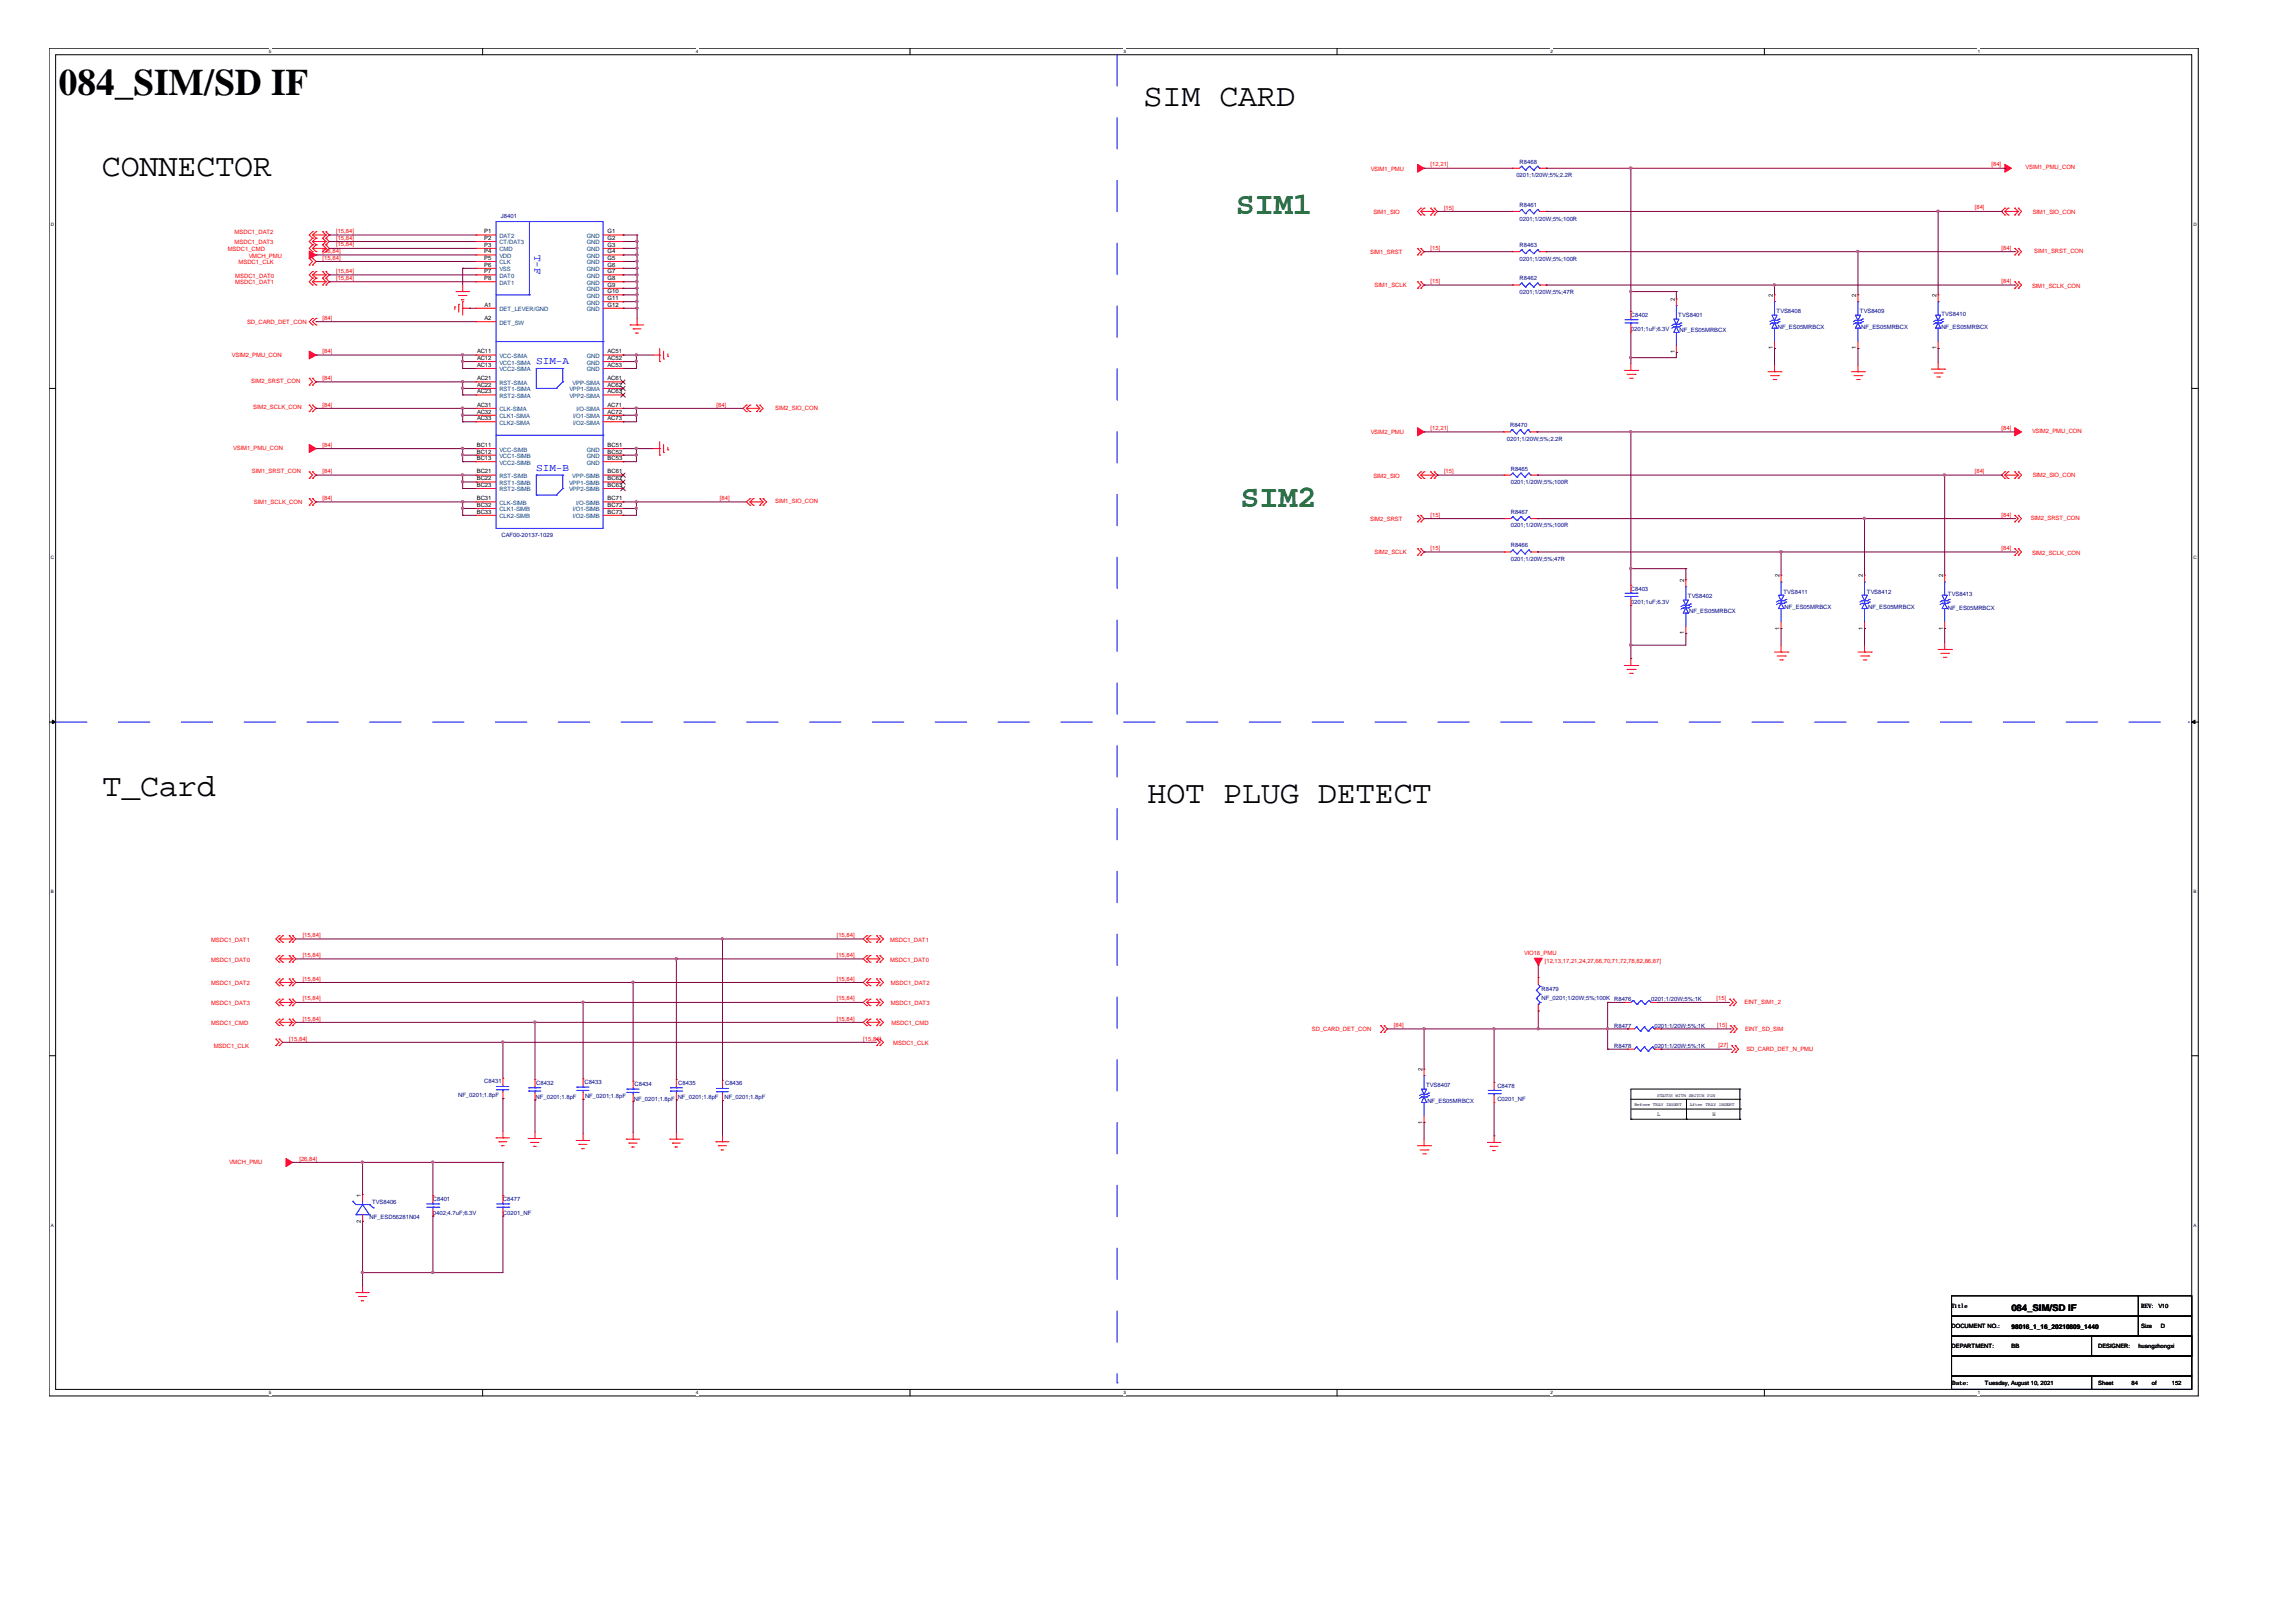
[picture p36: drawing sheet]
<svg xmlns="http://www.w3.org/2000/svg" width="297mm" height="210mm" viewBox="0 0 297 210" stroke-linecap="round" stroke-linejoin="round" font-family="sans-serif">
<defs><g id="words">
<text font-size="4.8" x="7.6" y="12.3">084_SIM/SD IF</text>
<g font-size="4.1">
<text x="148" y="13.8">SIM CARD</text>
<text x="13.2" y="22.7">CONNECTOR</text>
<text x="13.3" y="103.1">T_Card</text>
<text x="148.5" y="103.9">HOT PLUG DETECT</text>
</g>
<g font-size="4.1" fill="#008000">
<text x="159.9" y="27.7">SIM1</text>
<text x="160.5" y="65.7">SIM2</text>
</g>
<g font-size="1.4" fill="#00f">
<text x="69.1" y="33" transform="rotate(90 69.1 33)">T-F</text>
<text x="69.4" y="47.1">SIM-A</text>
<text x="69.4" y="60.9">SIM-B</text>
</g>
<text font-size="1.2" x="260.2" y="169.7">084_SIM/SD IF</text>
<g font-size=".8" fill="#f00">
<text x="177.3" y="22.1">VSIM1_PMU</text>
<text x="185.1" y="21.5">[12,21]</text>
<text x="257.6" y="21.5">[84]</text>
<text x="262" y="21.9">VSIM1_PMU_CON</text>
<text x="177.7" y="27.7">SIM1_SIO</text>
<text x="186.8" y="27.1">[15]</text>
<text x="255.5" y="27.1">[84]</text>
<text x="263" y="27.7">SIM1_SIO_CON</text>
<text x="29.5" y="32.5">MSDC1_CMD</text>
<text x="30.4" y="30.3">MSDC1_DAT2</text>
<text x="30.4" y="31.6">MSDC1_DAT3</text>
<text x="30.4" y="36">MSDC1_DAT0</text>
<text x="30.9" y="34.2">MSDC1_CLK</text>
<text x="32.2" y="33.4">VMCH_PMU</text>
<text x="41.7" y="32.8">[26,84]</text>
<text x="41.7" y="33.6">[15,84]</text>
<text x="43.5" y="31.9">[15,84]</text>
<text x="43.5" y="35.4">[15,84]</text>
<text x="43.5" y="30.2">[15,84]</text>
<text x="43.5" y="31">[15,84]</text>
<text x="177.2" y="32.9">SIM1_SRST</text>
<text x="185.1" y="32.3">[15]</text>
<text x="259" y="32.3">[84]</text>
<text x="263.2" y="32.8">SIM1_SRST_CON</text>
<text x="30.4" y="36.8">MSDC1_DAT1</text>
<text x="32" y="41.9">SD_CARD_DET_CON</text>
<text x="41.7" y="41.4">[84]</text>
<text x="43.5" y="36.2">[15,84]</text>
<text x="177.8" y="37.2">SIM1_SCLK</text>
<text x="185.1" y="36.6">[15]</text>
<text x="259" y="36.6">[84]</text>
<text x="262.9" y="37.3">SIM1_SCLK_CON</text>
<text x="30" y="46.2">VSIM2_PMU_CON</text>
<text x="41.7" y="45.7">[84]</text>
<text x="32.5" y="49.5">SIM2_SRST_CON</text>
<text x="32.8" y="53">SIM2_SCLK_CON</text>
<text x="41.7" y="52.6">[84]</text>
<text x="41.7" y="49.2">[84]</text>
<text x="92.7" y="52.6">[84]</text>
<text x="100.3" y="53.1">SIM2_SIO_CON</text>
<text x="30.2" y="58.2">VSIM1_PMU_CON</text>
<text x="41.7" y="57.8">[84]</text>
<text x="177.3" y="56.1">VSIM2_PMU</text>
<text x="185.1" y="55.6">[12,21]</text>
<text x="259" y="55.6">[84]</text>
<text x="262.9" y="56">VSIM2_PMU_CON</text>
<text x="32.6" y="61.3">SIM1_SRST_CON</text>
<text x="32.9" y="65.2">SIM1_SCLK_CON</text>
<text x="41.7" y="61.3">[84]</text>
<text x="41.7" y="64.7">[84]</text>
<text x="93.1" y="64.7">[84]</text>
<text x="100.3" y="65.1">SIM1_SIO_CON</text>
<text x="177.7" y="61.9">SIM2_SIO</text>
<text x="186.8" y="61.3">[15]</text>
<text x="255.5" y="61.2">[84]</text>
<text x="263" y="61.8">SIM2_SIO_CON</text>
<text x="177.2" y="67.4">SIM2_SRST</text>
<text x="177.8" y="71.7">SIM2_SCLK</text>
<text x="185.1" y="66.9">[15]</text>
<text x="185.1" y="71.2">[15]</text>
<text x="259" y="66.9">[84]</text>
<text x="259" y="71.2">[84]</text>
<text x="262.7" y="67.3">SIM2_SRST_CON</text>
<text x="262.9" y="71.8">SIM2_SCLK_CON</text>
<text x="27.3" y="121.9">MSDC1_DAT1</text>
<text x="27.3" y="124.5">MSDC1_DAT0</text>
<text x="39.2" y="121.3">[15,84]</text>
<text x="39.2" y="123.9">[15,84]</text>
<text x="108.2" y="121.3">[15,84]</text>
<text x="108.2" y="123.9">[15,84]</text>
<text x="115.1" y="121.9">MSDC1_DAT1</text>
<text x="115.1" y="124.5">MSDC1_DAT0</text>
<text x="197.2" y="123.5">VIO18_PMU</text>
<text x="199.9" y="124.6">[12,13,17,21,24,27,66,70,71,72,78,82,86,87]</text>
<text x="27.3" y="127.5">MSDC1_DAT2</text>
<text x="27.3" y="130.1">MSDC1_DAT3</text>
<text x="39.2" y="126.9">[15,84]</text>
<text x="39.2" y="129.5">[15,84]</text>
<text x="108.2" y="126.9">[15,84]</text>
<text x="108.2" y="129.5">[15,84]</text>
<text x="115.2" y="127.5">MSDC1_DAT2</text>
<text x="115.2" y="130.1">MSDC1_DAT3</text>
<text x="222.1" y="129.5">[15]</text>
<text x="225.7" y="129.9">EINT_SIM1_2</text>
<text x="27.3" y="132.7">MSDC1_CMD</text>
<text x="27.6" y="135.6">MSDC1_CLK</text>
<text x="37.4" y="134.7">[15,84]</text>
<text x="39.2" y="132.1">[15,84]</text>
<text x="108.2" y="132.1">[15,84]</text>
<text x="111.7" y="134.7">[15,84]</text>
<text x="115.3" y="132.7">MSDC1_CMD</text>
<text x="115.6" y="135.2">MSDC1_CLK</text>
<text x="169.7" y="133.4">SD_CARD_DET_CON</text>
<text x="180.3" y="132.9">[84]</text>
<text x="222.2" y="132.9">[15]</text>
<text x="222.3" y="135.5">[27]</text>
<text x="225.8" y="133.4">EINT_SD_SIM</text>
<text x="225.9" y="135.9">SD_CARD_DET_N_PMU</text>
<text x="29.6" y="150.6">VMCH_PMU</text>
<text x="38.7" y="150.2">[26,84]</text>
</g>
<g font-size=".8" fill="#000080">
<text x="196.2" y="22.9">0201;1/20W;5%;2.2R</text>
<text x="196.6" y="21.2">R8468</text>
<text x="64.8" y="28.2">J8401</text>
<text x="196.6" y="26.8">R8461</text>
<text x="196.6" y="28.5">0201;1/20W;5%;100R</text>
<text x="196.6" y="32">R8463</text>
<text x="196.6" y="33.7">0201;1/20W;5%;100R</text>
<text x="196.6" y="36.3">R8462</text>
<text x="196.6" y="38">0201;1/20W;5%;47R</text>
<text x="211" y="41">C8402</text>
<text x="217.1" y="41">TVS8401</text>
<text x="229.8" y="40.5">TVS8408</text>
<text x="240.6" y="40.5">TVS8409</text>
<text x="251.2" y="40.9">TVS8410</text>
<text x="211" y="42.8">0201;1uF;6.3V</text>
<text x="217.3" y="43">NF_ES05MRBCX</text>
<text x="230" y="42.5">NF_ES05MRBCX</text>
<text x="240.8" y="42.5">NF_ES05MRBCX</text>
<text x="251.2" y="42.6">NF_ES05MRBCX</text>
<text x="194.9" y="57">0201;1/20W;5%;2.2R</text>
<text x="195.4" y="55.3">R8470</text>
<text x="195.5" y="60.9">R8465</text>
<text x="195.5" y="62.6">0201;1/20W;5%;100R</text>
<text x="64.9" y="69.5">CAF00-20137-1029</text>
<text x="195.5" y="70.8">R8466</text>
<text x="195.5" y="66.5">R8467</text>
<text x="195.5" y="68.3">0201;1/20W;5%;100R</text>
<text x="195.5" y="72.6">0201;1/20W;5%;47R</text>
<text x="211" y="76.5">C8403</text>
<text x="218.4" y="77.4">TVS8402</text>
<text x="230.7" y="76.8">TVS8411</text>
<text x="241.5" y="76.8">TVS8412</text>
<text x="252" y="77.1">TVS8413</text>
<text x="211" y="78.2">0201;1uF;6.3V</text>
<text x="218.5" y="79.4">NF_ES05MRBCX</text>
<text x="230.9" y="78.8">NF_ES05MRBCX</text>
<text x="241.7" y="78.8">NF_ES05MRBCX</text>
<text x="252" y="78.9">NF_ES05MRBCX</text>
<text x="199.4" y="128.3">R8479</text>
<text x="199.4" y="129.5">NF_0201;1/20W;5%;100K</text>
<text x="208.8" y="129.6">R8476</text>
<text x="213.6" y="129.6">0201;1/20W;5%;1K</text>
<text x="208.8" y="135.6">R8478</text>
<text x="208.8" y="133">R8477</text>
<text x="214" y="135.6">0201;1/20W;5%;1K</text>
<text x="214" y="133">0201;1/20W;5%;1K</text>
<text x="59.3" y="141.9">NF_0201;1.8pF</text>
<text x="62.7" y="140.2">C8431</text>
<text x="69.3" y="142.2">NF_0201;1.8pF</text>
<text x="69.4" y="140.3">C8432</text>
<text x="75.6" y="140.3">C8433</text>
<text x="75.7" y="142.1">NF_0201;1.8pF</text>
<text x="82" y="142.4">NF_0201;1.8pF NF_0201;1.8pF</text>
<text x="82.1" y="140.5">C8434</text>
<text x="87.8" y="140.4">C8435</text>
<text x="93.7" y="142.2">NF_0201;1.8pF</text>
<text x="93.8" y="140.3">C8436</text>
<text x="184.5" y="140.7">TVS8407</text>
<text x="184.7" y="142.7">NF_ES05MRBCX</text>
<text x="193.7" y="140.8">C8478</text>
<text x="193.7" y="142.5">C0201_NF</text>
<text x="48.1" y="155.8">TVS8406</text>
<text x="56" y="155.5">C8401</text>
<text x="65.1" y="155.5">C8477</text>
<text x="47.8" y="157.8">NF_ESD56281N04</text>
<text x="56" y="157.2">0402;4.7uF;6.3V</text>
<text x="65.1" y="157.2">C0201_NF</text>
</g>
<g font-size=".8">
<text x="62.7" y="30.2">P1</text>
<text x="62.7" y="31">P2</text>
<text x="62.7" y="31.9">P3</text>
<text x="62.7" y="32.8">P4</text>
<text x="62.7" y="33.6">P5</text>
<text x="62.7" y="34.5">P6</text>
<text x="62.7" y="35.4">P7</text>
<text x="78.6" y="30.2">G1</text>
<text x="78.6" y="31">G2</text>
<text x="78.6" y="31.9">G3</text>
<text x="78.6" y="32.8">G4</text>
<text x="78.6" y="33.6">G5</text>
<text x="78.6" y="34.5">G6</text>
<text x="78.6" y="35.4">G7</text>
<text x="62.7" y="36.3">P8</text>
<text x="62.7" y="39.7">A1</text>
<text x="62.7" y="41.4">A2</text>
<text x="78.6" y="36.3">G8</text>
<text x="78.6" y="37.1">G9</text>
<text x="78.6" y="37.9">G10</text>
<text x="78.6" y="38.8">G11</text>
<text x="78.6" y="39.7">G12</text>
<text x="216.7" y="39" transform="rotate(-90 216.7 39)">2</text>
<text x="229.4" y="38.5" transform="rotate(-90 229.4 38.5)">2</text>
<text x="240.2" y="38.5" transform="rotate(-90 240.2 38.5)">2</text>
<text x="250.5" y="38.5" transform="rotate(-90 250.5 38.5)">2</text>
<text x="61.7" y="45.7">AC11</text>
<text x="61.7" y="46.6">AC12</text>
<text x="61.7" y="47.5">AC13</text>
<text x="78.6" y="45.7">AC51</text>
<text x="78.6" y="46.6">AC52</text>
<text x="78.6" y="47.5">AC53</text>
<text x="216.7" y="45.7" transform="rotate(-90 216.7 45.7)">1</text>
<text x="229.4" y="45.2" transform="rotate(-90 229.4 45.2)">1</text>
<text x="240.2" y="45.2" transform="rotate(-90 240.2 45.2)">1</text>
<text x="250.5" y="45.2" transform="rotate(-90 250.5 45.2)">1</text>
<text x="61.7" y="49.2">AC21</text>
<text x="61.7" y="50.1">AC22</text>
<text x="61.7" y="52.6">AC31</text>
<text x="61.7" y="53.5">AC32</text>
<text x="61.7" y="50.9">AC23</text>
<text x="78.6" y="49.2">AC61</text>
<text x="78.6" y="52.6">AC71</text>
<text x="78.6" y="50.1">AC62</text>
<text x="78.6" y="50.9">AC63</text>
<text x="78.6" y="53.5">AC72</text>
<text x="61.7" y="57.8">BC11</text>
<text x="61.7" y="58.7">BC12</text>
<text x="61.7" y="59.5">BC13</text>
<text x="61.7" y="54.4">AC33</text>
<text x="78.6" y="57.8">BC51</text>
<text x="78.6" y="58.7">BC52</text>
<text x="78.6" y="59.5">BC53</text>
<text x="78.6" y="54.4">AC73</text>
<text x="61.7" y="61.3">BC21</text>
<text x="61.7" y="64.7">BC31</text>
<text x="61.7" y="62.2">BC22</text>
<text x="61.7" y="65.6">BC32</text>
<text x="61.7" y="63">BC23</text>
<text x="78.6" y="62.2">BC62</text>
<text x="78.6" y="65.6">BC72</text>
<text x="78.6" y="63">BC63</text>
<text x="78.6" y="61.3">BC61</text>
<text x="78.6" y="64.7">BC71</text>
<text x="61.7" y="66.5">BC33</text>
<text x="78.6" y="66.5">BC73</text>
<text x="217.9" y="75.3" transform="rotate(-90 217.9 75.3)">2</text>
<text x="230.2" y="74.7" transform="rotate(-90 230.2 74.7)">2</text>
<text x="241" y="74.7" transform="rotate(-90 241 74.7)">2</text>
<text x="251.4" y="74.7" transform="rotate(-90 251.4 74.7)">2</text>
<text x="217.9" y="82.1" transform="rotate(-90 217.9 82.1)">1</text>
<text x="230.2" y="81.5" transform="rotate(-90 230.2 81.5)">1</text>
<text x="241" y="81.5" transform="rotate(-90 241 81.5)">1</text>
<text x="251.4" y="81.5" transform="rotate(-90 251.4 81.5)">1</text>
<text x="184" y="138.6" transform="rotate(-90 184 138.6)">2</text>
<text x="184" y="145.4" transform="rotate(-90 184 145.4)">1</text>
<text x="214.4" y="144.4">L</text>
<text x="221.5" y="144.4">H</text>
<text x="46.7" y="154.9" transform="rotate(-90 46.7 154.9)">1</text>
<text x="46.7" y="158.2" transform="rotate(-90 46.7 158.2)">2</text>
<text x="252.5" y="169.3">Title</text>
<text x="252.5" y="171.9">DOCUMENT NO.:</text>
<text x="260.2" y="172">98016_1_16_20210809_1440</text>
<text x="277" y="171.9">Size</text>
<text x="277" y="169.3">REV: V10</text>
<text x="279.6" y="171.9">D</text>
<text x="252.5" y="174.5">DEPARTMENT:</text>
<text x="252.6" y="179.3">Date:</text>
<text x="256.8" y="179.3">Tuesday, August 10, 2021</text>
<text x="260.2" y="174.5">BB</text>
<text x="271.4" y="174.5">DESIGNER:</text>
<text x="271.4" y="179.3">Sheet</text>
<text x="275.8" y="179.3">84</text>
<text x="276.6" y="174.5">huangzhongxi</text>
<text x="278.4" y="179.3">of</text>
<text x="281" y="179.3">152</text>
</g>
<g font-size=".8" fill="#004080">
<text x="64.6" y="30.8">DAT2</text>
<text x="64.6" y="31.6">CT/DAT3</text>
<text x="64.6" y="32.5">CMD</text>
<text x="64.6" y="33.4">VDD</text>
<text x="64.6" y="34.2">CLK</text>
<text x="64.6" y="35.1">VSS</text>
<text x="64.6" y="36">DAT0</text>
<text x="75.9" y="30.8">GND</text>
<text x="75.9" y="31.6">GND</text>
<text x="75.9" y="32.5">GND</text>
<text x="75.9" y="33.4">GND</text>
<text x="75.9" y="34.2">GND</text>
<text x="75.9" y="35.1">GND</text>
<text x="75.9" y="36">GND</text>
<text x="64.6" y="36.8">DAT1</text>
<text x="64.6" y="40.3">DET_LEVER/GND</text>
<text x="75.9" y="36.8">GND</text>
<text x="75.9" y="37.7">GND</text>
<text x="75.9" y="38.5">GND</text>
<text x="75.9" y="39.4">GND</text>
<text x="75.9" y="40.3">GND</text>
<text x="64.6" y="46.3">VCC-SIMA</text>
<text x="64.6" y="42">DET_SW</text>
<text x="64.6" y="47.2">VCC1-SIMA</text>
<text x="75.9" y="46.3">GND</text>
<text x="75.9" y="47.2">GND</text>
<text x="64.6" y="49.8">RST-SIMA</text>
<text x="64.6" y="50.6">RST1-SIMA</text>
<text x="64.6" y="53.2">CLK-SIMA</text>
<text x="64.6" y="48.1">VCC2-SIMA</text>
<text x="64.6" y="51.5">RST2-SIMA</text>
<text x="73.7" y="50.6">VPP1-SIMA</text>
<text x="73.7" y="51.5">VPP2-SIMA</text>
<text x="74.1" y="49.8">VPP-SIMA</text>
<text x="74.6" y="53.2">I/O-SIMA</text>
<text x="75.9" y="48.1">GND</text>
<text x="64.6" y="58.4">VCC-SIMB</text>
<text x="64.6" y="54.1">CLK1-SIMA</text>
<text x="64.6" y="59.3">VCC1-SIMB</text>
<text x="64.6" y="55">CLK2-SIMA</text>
<text x="74.2" y="54.1">I/O1-SIMA</text>
<text x="74.2" y="55">I/O2-SIMA</text>
<text x="75.9" y="58.4">GND</text>
<text x="75.9" y="59.3">GND</text>
<text x="64.6" y="61.9">RST-SIMB</text>
<text x="64.6" y="65.3">CLK-SIMB</text>
<text x="64.6" y="62.8">RST1-SIMB</text>
<text x="64.6" y="60.1">VCC2-SIMB</text>
<text x="64.6" y="63.6">RST2-SIMB</text>
<text x="73.6" y="62.8">VPP1-SIMB</text>
<text x="73.6" y="63.6">VPP2-SIMB</text>
<text x="74" y="61.9">VPP-SIMB</text>
<text x="74.5" y="65.3">I/O-SIMB</text>
<text x="75.9" y="60.1">GND</text>
<text x="64.6" y="66.2">CLK1-SIMB</text>
<text x="64.6" y="67.1">CLK2-SIMB</text>
<text x="74.1" y="66.2">I/O1-SIMB</text>
<text x="74.1" y="67.1">I/O2-SIMB</text>
</g>
<g font-size=".6">
<text x="34.8" y="6.9">5</text>
<text x="90" y="6.9">4</text>
<text x="145.3" y="6.9">3</text>
<text x="200.6" y="6.9">2</text>
<text x="255.9" y="6.9">1</text>
<text x="6.6" y="29.2">D</text>
<text x="283.8" y="29.2">D</text>
<text x="6.6" y="72.4">C</text>
<text x="283.8" y="72.4">C</text>
<text x="6.6" y="115.6">B</text>
<text x="283.8" y="115.6">B</text>
<text x="211.5" y="143.1">Before TRAY INSERT</text>
<text x="214.4" y="141.9">STATUS WITH SWITCH PIN</text>
<text x="218.6" y="143.1">After TRAY INSERT</text>
<text x="6.6" y="158.8">A</text>
<text x="283.8" y="158.8">A</text>
<text x="34.8" y="180.4">5</text>
<text x="90" y="180.4">4</text>
<text x="145.3" y="180.4">3</text>
<text x="200.6" y="180.4">2</text>
<text x="255.9" y="180.4">1</text>
</g>
</g></defs>
<path d="M6.3 6.2h278.1v174.5h-278.1zM7.2 7.1h276.3v172.7h-276.3z" fill="none" stroke="#000" stroke-width=".13"/>
<g fill="#fff">
<path d="M34.8 6.3h.3v.7h-.3z"/>
<path d="M34.8 179.9h.3v.7h-.3z"/>
</g>
<path d="M62.4 6.2v.9M62.4 179.8v.9" fill="none" stroke="#000" stroke-width=".13"/>
<g fill="#fff">
<path d="M90 6.3h.3v.7h-.3z"/>
<path d="M90 179.9h.3v.7h-.3z"/>
</g>
<path d="M117.7 6.2v.9M117.7 179.8v.9" fill="none" stroke="#000" stroke-width=".13"/>
<g fill="#fff">
<path d="M145.3 6.3h.3v.7h-.3z"/>
<path d="M145.3 179.9h.3v.7h-.3z"/>
</g>
<path d="M173 6.2v.9M173 179.8v.9" fill="none" stroke="#000" stroke-width=".13"/>
<g fill="#fff">
<path d="M200.6 6.3h.3v.7h-.3z"/>
<path d="M200.6 179.9h.3v.7h-.3z"/>
</g>
<path d="M228.3 6.2v.9M228.3 179.8v.9" fill="none" stroke="#000" stroke-width=".13"/>
<g fill="#fff">
<path d="M255.9 6.3h.3v.7h-.3z"/>
<path d="M255.9 179.9h.3v.7h-.3z"/>
<path d="M6.6 28.7h.3v.7h-.3z"/>
<path d="M283.8 28.7h.3v.7h-.3z"/>
<path d="M6.6 71.9h.3v.6h-.3z"/>
<path d="M283.8 71.9h.3v.6h-.3z"/>
</g>
<path d="M6.3 50.3h.9M283.5 50.3h.9" fill="none" stroke="#000" stroke-width=".13"/>
<g fill="#fff">
<path d="M6.6 115h.3v.7h-.3z"/>
<path d="M283.8 115h.3v.7h-.3z"/>
</g>
<path d="M6.3 93.4h.9M283.5 93.4h.9" fill="none" stroke="#000" stroke-width=".13"/>
<g fill="#000" stroke="#000" stroke-width=".13">
<path d="M6.8 93.2l.4 .2-.4 .3z" fill-rule="evenodd"/>
<path d="M283.5 93.4l.5-.2v.5z" fill-rule="evenodd"/>
</g>
<g fill="#fff">
<path d="M6.6 158.2h.3v.7h-.3z"/>
<path d="M283.8 158.2h.3v.7h-.3z"/>
</g>
<g fill="none" stroke="#000" stroke-width=".13">
<path d="M6.3 136.6h.9M283.5 136.6h.9M211 144.8h.1M211 142.3h14.1M211 144.8h14.1M211.1 143.5h14.1M218.2 144.8h.1M218.2 142.3v2.5M225.1 140.9h.1M225.1 144.8h.1M225.1 142.3h.1M225.1 140.9h-14.1v3.9"/>
<path d="M225.1 140.9v3.9M225.2 143.5h.1M252.5 167.7h24.1v2.6h-24.1zM252.5 170.3h24.1v2.6h-24.1zM252.5 178.1h18.1v1.7h-18.1zM252.5 175.5h31v2.6h-31zM252.5 172.9h31v2.6h-31zM270.6 178.1h12.9v1.7h-12.9zM270.6 172.9h12.9v2.6h-12.9zM276.6 167.7h6.9v2.6h-6.9zM276.6 170.3h6.9v2.6h-6.9z"/>
</g>
<path d="M144.5 7.1v171.9M7.2 93.4h275.9M283.1 93.4h.1M144.5 179h.1" fill="none" stroke="#00f" stroke-width=".13" stroke-dasharray="4.1 4.1"/>
<g fill="none" stroke="#f00" stroke-width=".13">
<path d="M40 33.4h.1M40 34.3h.1M40 33.4l.4 .4-.4 .5M40.4 30h.1M40.4 30.8h.1M40.4 31.7h.1M40.4 32.6h.1M40.4 34.3h.1M40.4 33.4h.1M40.4 35.2h.1M40.4 36h.1M40.4 36.9h.1"/>
<path d="M40.4 30l-.4 .4 .4 .4M40.4 30.4l.5 .4M40.4 30.4h1.8M40.4 30.8l-.4 .5 .4 .4M40.4 31.3l.5 .4M40.4 31.3h1.8M40.4 31.7l-.4 .4 .4 .5M40.4 32.1l.5 .5M40.4 33.4l.5 .4-.5 .5M40.4 32.1h1.8M40.4 35.2l-.4 .4 .4 .4M40.4 35.6l.5 .4"/>
<path d="M40.4 35.6h1.8M40.4 36l-.4 .5 .4 .4M40.4 36.5l.5 .4M40.4 36.5h1.8M40.9 30h.1M40.9 30.8h.1M40.9 31.7h.1M40.9 32.6h.1M40.9 35.2h.1M40.9 36h.1M40.9 36.9h.1M40.9 30l-.5 .4"/>
<path d="M40.9 31.7l-.5 .4M40.9 30.8l-.5 .5M40.9 35.2l-.5 .4M40.9 36l-.5 .5M41.7 30h.1M41.7 30.8h.1M41.7 31.7h.1M41.7 32.6h.1M41.7 35.2h.1M41.7 36h.1M41.7 36.9h.1M41.7 30l.5 .4"/>
<path d="M41.7 30.8l.5 .5M41.7 31.7l.5 .4M41.7 35.2l.5 .4M41.7 36l.5 .5M42.2 30.8h.1M42.2 30h.1M42.2 30.4h.1M42.2 31.7h.1M42.2 31.3h.1M42.2 32.6h.1M42.2 32.1h.1M42.2 36h.1"/>
<path d="M42.2 35.2h.1M42.2 35.6h.1M42.2 36.9h.1M42.2 36.5h.1M42.2 30l.4 .4-.4 .4M42.2 30.4l-.5 .4M42.2 30.8l.4 .5-.4 .4M42.2 31.3l-.5 .4M42.2 31.7l.4 .4-.4 .5M42.2 32.1l-.5 .5M42.2 35.2l.4 .4-.4 .4M42.2 35.6l-.5 .4"/>
<path d="M42.2 36l.4 .5-.4 .4M42.2 36.5l-.5 .4M58.8 39.7h.1M58.8 39.7v.4M59 37.7h.1M59 37.7h1.7M59.4 38.2h.1M59.4 39.4h.1M59.4 38.2h1M59.4 39.4v1M59.7 38.8h.1M59.7 38.8h.3"/>
<path d="M59.9 37.7h.1M59.9 39.9h.1M59.9 39h.1M59.9 36.9v.8M59.9 39v1.8M59.9 39.9h.8M61.6 30.4h.1M61.6 31.3h.1M61.6 32.1h.1M61.6 33h.1M61.6 33.8h.1M61.6 34.7h.1"/>
<path d="M61.6 35.6h.1M61.6 36.5h.1M61.6 39.9h.1M61.6 39.9h2.6M61.6 30.4h2.6M61.6 31.3h2.6M61.6 32.1h2.6M61.6 35.6h2.6M61.6 36.5h2.6M61.6 33h2.6M61.6 33.8h2.6M61.6 34.7h2.6"/>
<path d="M78 39.9h2.6M78 30.4h2.6M78 31.3h2.6M78 32.1h2.6M78 35.6h2.6M78 36.5h2.6M78 33h2.6M78 33.8h2.6M78 34.7h2.6M78 37.3h2.6M78 38.2h2.6M78 39h2.6"/>
<path d="M80.6 30.4h.1M80.6 31.3h.1M80.6 32.1h.1M80.6 33h.1M80.6 33.8h.1M80.6 34.7h.1M80.6 35.6h.1M80.6 36.5h.1M80.6 37.3h.1M80.6 38.2h.1M80.6 39h.1M80.6 39.9h.1"/>
<path d="M183.4 32.1h.1M183.4 33h.1M183.4 36.5h.1M183.4 37.3h.1M183.4 32.1l.4 .5-.4 .4M183.4 36.5l.4 .4-.4 .4M183.8 26.9h.1M183.8 27.8h.1M183.8 33h.1M183.8 32.1h.1M183.8 37.3h.1M183.8 36.5h.1"/>
<path d="M183.8 27.4h1.7M183.8 26.9l-.4 .5 .4 .4M183.8 27.4l.4 .4M183.8 32.1l.4 .5-.4 .4M183.8 36.5l.4 .4-.4 .4M184.2 26.9h.1M184.2 27.8h.1M184.2 26.9l-.4 .5M185.1 26.9h.1M185.1 27.8h.1M185.1 26.9l.4 .5M185.5 27.8h.1"/>
<path d="M185.5 26.9h.1M185.5 27.4h.1M185.5 26.9l.5 .5-.5 .4M185.5 27.4l-.4 .4M195.7 32.6h.1M195.7 27.4h.1M195.7 21.8h.1M195.7 36.9h.1M195.7 27.4h.9M195.7 32.6h.9M195.7 21.8h.9M195.7 36.9h.9"/>
<path d="M199.2 27.4h.8M199.2 32.6h.8M199.2 21.8h.8M199.2 36.9h.8M200 32.6h.1M200 27.4h.1M200 21.8h.1M200 36.9h.1M216.9 38.7h.1M216.9 38.7v.9M229.6 38.2h.1M229.6 38.2v.8"/>
<path d="M240.4 38.2h.1M240.4 38.2v.8M250.7 38.2h.1M250.7 38.2v.8M259.4 26.9h.1M259.4 27.8h.1M259.4 27.4h.1M259.4 26.9l-.4 .5 .4 .4M259.4 27.4l.4 .4M259.4 27.4h1.7M259.8 27.8h.1M259.8 26.9h.1"/>
<path d="M259.8 26.9l-.4 .5M260.6 26.9h.1M260.6 27.8h.1M260.6 32.1h.1M260.6 33h.1M260.6 36.5h.1M260.6 37.3h.1M260.6 26.9l.5 .5M260.6 32.1l.5 .5-.5 .4M260.6 36.5l.5 .4-.5 .4M261.1 27.8h.1M261.1 26.9h.1"/>
<path d="M261.1 32.1h.1M261.1 33h.1M261.1 36.5h.1M261.1 37.3h.1M261.1 26.9l.4 .5-.4 .4M261.1 27.4l-.5 .4M261.1 32.1l.4 .5-.4 .4M261.1 36.5l.4 .4-.4 .4M40 49h.1M40 49.8h.1M40 52.4h.1M40 53.3h.1"/>
<path d="M40 49l.4 .4-.4 .4M40 52.4l.4 .4-.4 .5M40.4 49.8h.1M40.4 49h.1M40.4 53.3h.1M40.4 52.4h.1M40.4 41.2h.1M40.4 42.1h.1M40.4 49l.5 .4-.5 .4M40.4 52.4l.5 .4-.5 .5M40.4 41.2l-.4 .4 .4 .5M40.9 41.2h.1"/>
<path d="M40.9 42.1h.1M40.9 41.2l-.5 .4 .5 .5M61.6 45.9h.1M61.6 49.4h.1M61.6 58.1h.1M61.6 41.6h.1M61.6 46.8h.1M61.6 50.3h.1M61.6 52.8h.1M61.6 53.7h.1M61.6 58.9h.1M61.6 47.7h.1"/>
<path d="M61.6 51.1h.1M61.6 54.6h.1M61.6 59.7h.1M61.6 45.9h2.6M61.6 58.1h2.6M61.6 52.8h2.6M61.6 49.4h2.6M61.6 41.6h2.6M61.6 46.8h2.6M61.6 50.3h2.6M61.6 53.7h2.6M61.6 58.9h2.6"/>
<path d="M61.6 47.7h2.6M61.6 51.1h2.6M61.6 54.6h2.6M61.6 59.7h2.6M78 45.9h2.6M78 58.1h2.6M78 52.8h2.6M78 49.4h2.6M78 46.8h2.6M78 50.3h2.6M78 53.7h2.6M78 58.9h2.6"/>
<path d="M78 47.7h2.6M78 51.1h2.6M78 54.6h2.6M78 59.7h2.6M80.6 45.9h.1M80.6 49.4h.1M80.6 52.8h.1M80.6 58.1h.1M80.6 46.8h.1M80.6 50.3h.1M80.6 53.7h.1M80.6 58.9h.1"/>
<path d="M80.6 47.7h.1M80.6 51.1h.1M80.6 54.6h.1M80.6 59.7h.1M81.5 42.1h.1M81.5 42.1h1.8M81.9 42.6h.1M81.9 42.6h1M82.3 43.1h.1M82.3 43.1h.3M82.4 42.1h.1M82.4 41.2v.9"/>
<path d="M84.5 45.9h.8M84.5 58.1h.8M85.3 45.9h.1M85.3 46.8h.1M85.3 58.1h.1M85.3 58.9h.1M85.3 45.1v1.7M85.3 57.2v1.7M85.9 46.5h.1M85.9 58.6h.1M85.9 45.4v1.1M85.9 57.5v1.1"/>
<path d="M86.4 46.1h.1M86.4 58.2h.1M86.4 45.8v.3M86.4 57.9v.3M96.6 53.3h.1M96.6 52.4h.1M96.6 52.8h.1M96.6 52.4l-.5 .4 .5 .5M96.6 52.8l.4 .5M96.6 52.8h1.7M97 52.4h.1M97 53.3h.1"/>
<path d="M97 52.4l-.4 .4M97.9 52.4h.1M97.9 53.3h.1M97.9 52.4l.4 .4M98.3 52.4h.1M98.3 53.3h.1M98.3 52.4l.4 .4-.4 .5M98.3 52.8l-.4 .5M194.5 55.9h.1M194.5 55.9h.9M198 55.9h.8M198.8 55.9h.1"/>
<path d="M210.1 47.9h1.8M210.5 48.4h1M210.8 49h.4M211 47.9h.1M211 40.3h.1M211 42.9h.1M211 40.3v.9M211 42.1v.8M211 47.1v.8M211.2 49h.1M211.5 48.4h.1M211.9 47.9h.1"/>
<path d="M216.9 45.6h.1M216.9 44.7v.9M228.7 48.1h1.7M229.1 48.6h1M229.4 49.1h.3M229.6 48.1h.1M229.6 45.1h.1M229.6 44.2v.9M229.6 47.3v.8M229.7 49.1h.1M230.1 48.6h.1M230.4 48.1h.1"/>
<path d="M239.5 48.1h1.7M239.9 48.6h1M240.2 49.1h.3M240.4 48.1h.1M240.4 45.1h.1M240.4 44.2v.9M240.4 47.3v.8M240.5 49.1h.1M240.9 48.6h.1M241.2 48.1h.1M249.9 47.8h1.7M250.2 48.3h1"/>
<path d="M250.6 48.8h.3M250.7 47.8h.1M250.7 45.1h.1M250.7 44.2v.9M250.7 46.9v.9M250.9 48.8h.1M251.2 48.3h.1M251.6 47.8h.1M40 61.1h.1M40 61.9h.1M40 64.5h.1M40 65.4h.1"/>
<path d="M40 61.1l.4 .4-.4 .4M40 64.5l.4 .5-.4 .4M40.4 61.9h.1M40.4 61.1h.1M40.4 65.4h.1M40.4 64.5h.1M40.4 61.1l.5 .4-.5 .4M40.4 64.5l.5 .5-.5 .4M61.6 61.5h.1M61.6 65h.1M61.6 62.4h.1M61.6 65.8h.1"/>
<path d="M61.6 63.2h.1M61.6 66.7h.1M61.6 61.5h2.6M61.6 65h2.6M61.6 62.4h2.6M61.6 65.8h2.6M61.6 63.2h2.6M61.6 66.7h2.6M78 61.5h2.6M78 65h2.6M78 62.4h2.6M78 65.8h2.6"/>
<path d="M78 63.2h2.6M78 66.7h2.6M80.6 61.5h.1M80.6 65h.1M80.6 62.4h.1M80.6 65.8h.1M80.6 63.2h.1M80.6 66.7h.1M97 65.4h.1M97 64.5h.1M97 65h.1M97 64.5l-.4 .5 .4 .4"/>
<path d="M97 65l.5 .4M97 65h1.7M97.5 64.5h.1M97.5 65.4h.1M97.5 64.5l-.5 .5M98.3 64.5h.1M98.3 65.4h.1M98.3 64.5l.4 .5M98.7 64.5h.1M98.7 65.4h.1M98.7 64.5l.5 .5-.5 .4M98.7 65l-.4 .4"/>
<path d="M183.4 66.7h.1M183.4 67.5h.1M183.4 71h.1M183.4 71.9h.1M183.4 66.7l.4 .4-.4 .4M183.4 71l.4 .4-.4 .5M183.8 61.1h.1M183.8 61.9h.1M183.8 67.5h.1M183.8 66.7h.1M183.8 71.9h.1M183.8 71h.1"/>
<path d="M183.8 61.1l-.4 .4 .4 .4M183.8 61.5l.4 .4M183.8 61.5h1.7M183.8 66.7l.4 .4-.4 .4M183.8 71l.4 .4-.4 .5M184.2 61.1h.1M184.2 61.9h.1M184.2 61.1l-.4 .4M185.1 61.1h.1M185.1 61.9h.1M185.1 61.1l.4 .4M185.5 61.9h.1"/>
<path d="M185.5 61.1h.1M185.5 61.5h.1M185.5 61.1l.5 .4-.5 .4M185.5 61.5l-.4 .4M194.6 71.4h.1M194.6 61.5h.1M194.6 67.1h.1M194.6 61.5h.9M194.6 71.4h.9M194.6 67.1h.9M198 61.5h.9M198 71.4h.9"/>
<path d="M198 67.1h.9M198.9 71.4h.1M198.9 61.5h.1M198.9 67.1h.1M211 75.7h.1M211 78.3h.1M211 75.7v.9M211 77.5v.8M218.1 75h.1M218.1 75v.9M230.4 74.4h.1M230.4 74.4v.9"/>
<path d="M241.2 74.4h.1M241.2 74.4v.9M251.6 74.4h.1M251.6 74.4v.9M259.4 61.1h.1M259.4 61.9h.1M259.4 61.5h.1M259.4 61.5h1.7M259.4 61.1l-.4 .4 .4 .4M259.4 61.5l.4 .4M259.8 61.9h.1M259.8 61.1h.1"/>
<path d="M259.8 61.1l-.4 .4M260.6 61.1h.1M260.6 61.9h.1M260.6 66.7h.1M260.6 67.5h.1M260.6 71h.1M260.6 71.9h.1M260.6 61.1l.5 .4M260.6 66.7l.5 .4-.5 .4M260.6 71l.5 .4-.5 .5M261.1 61.9h.1M261.1 61.1h.1"/>
<path d="M261.1 66.7h.1M261.1 67.5h.1M261.1 71h.1M261.1 71.9h.1M261.1 61.1l.4 .4-.4 .4M261.1 61.5l-.5 .4M261.1 66.7l.4 .4-.4 .4M261.1 71l.4 .4-.4 .5M210.1 86.1h1.8M210.5 86.6h1M210.8 87.1h.4M211 86.1h.1"/>
<path d="M211 85.2v.9M211.2 87.1h.1M211.5 86.6h.1M211.9 86.1h.1M218.1 82h.1M218.1 81.1v.9M229.6 84.4h1.7M229.9 84.9h1.1M230.3 85.4h.3M230.4 84.4h.1M230.4 81.3h.1M230.4 80.5v.8"/>
<path d="M230.4 83.5v.9M230.6 85.4h.1M231 84.9h.1M231.3 84.4h.1M240.4 84.4h1.7M240.7 84.9h1.1M241 85.4h.4M241.2 84.4h.1M241.2 81.3h.1M241.2 80.5v.8M241.2 83.5v.9M241.4 85.4h.1"/>
<path d="M241.8 84.9h.1M242.1 84.4h.1M250.7 84h1.8M251.1 84.6h1M251.4 85.1h.4M251.6 84h.1M251.6 81.3h.1M251.6 80.5v.8M251.6 83.2v.8M251.8 85.1h.1M252.1 84.6h.1M252.5 84h.1"/>
<path d="M35.7 134.5h.1M35.7 135.3h.1M35.7 134.5l.4 .4-.4 .4M36.1 121.1h.1M36.1 121.9h.1M36.1 123.7h.1M36.1 124.5h.1M36.1 126.7h.1M36.1 127.6h.1M36.1 129.3h.1M36.1 130.1h.1M36.1 131.9h.1"/>
<path d="M36.1 132.7h.1M36.1 135.3h.1M36.1 134.5h.1M36.1 121.1l-.4 .4 .4 .4M36.1 121.5l.5 .4M36.1 123.7l-.4 .4 .4 .4M36.1 121.5h1.7M36.1 124.1l.5 .4M36.1 124.1h1.7M36.1 126.7l-.4 .4 .4 .5M36.1 127.1l.5 .5M36.1 129.3l-.4 .4 .4 .4"/>
<path d="M36.1 127.1h1.7M36.1 129.7l.5 .4M36.1 131.9l-.4 .4 .4 .4M36.1 129.7h1.7M36.1 132.3l.5 .4M36.1 132.3h1.7M36.1 134.5l.5 .4-.5 .4M36.6 121.1h.1M36.6 121.9h.1M36.6 123.7h.1M36.6 124.5h.1M36.6 126.7h.1"/>
<path d="M36.6 127.6h.1M36.6 129.3h.1M36.6 130.1h.1M36.6 131.9h.1M36.6 132.7h.1M36.6 121.1l-.5 .4M36.6 123.7l-.5 .4M36.6 126.7l-.5 .4M36.6 129.3l-.5 .4M36.6 131.9l-.5 .4M37.4 121.1h.1M37.4 121.9h.1"/>
<path d="M37.4 123.7h.1M37.4 124.5h.1M37.4 126.7h.1M37.4 127.6h.1M37.4 129.3h.1M37.4 130.1h.1M37.4 131.9h.1M37.4 132.7h.1M37.4 121.1l.4 .4M37.4 123.7l.4 .4M37.4 126.7l.4 .4M37.4 129.3l.4 .4"/>
<path d="M37.4 131.9l.4 .4M37.8 121.9h.1M37.8 121.1h.1M37.8 121.5h.1M37.8 124.5h.1M37.8 123.7h.1M37.8 124.1h.1M37.8 127.6h.1M37.8 126.7h.1M37.8 127.1h.1M37.8 130.1h.1M37.8 129.3h.1"/>
<path d="M37.8 129.7h.1M37.8 132.7h.1M37.8 131.9h.1M37.8 132.3h.1M37.8 123.7l.5 .4-.5 .4M37.8 121.1l.5 .4-.5 .4M37.8 121.5l-.4 .4M37.8 124.1l-.4 .4M37.8 126.7l.5 .4-.5 .5M37.8 127.1l-.4 .5M37.8 131.9l.5 .4-.5 .4M37.8 129.3l.5 .4-.5 .4"/>
<path d="M37.8 129.7l-.4 .4M37.8 132.3l-.4 .4M65.1 139.5h.1M65.1 139.5v.9M69.2 139.7h.1M69.2 139.7v.9M75.4 139.6h.1M75.4 139.6v.9M81.9 139.9h.1M81.9 139.9v.9M87.5 139.7h.1M87.5 139.7v.9"/>
<path d="M93.5 139.8h.1M93.5 139.8v.9M112.1 121.9h.1M112.1 121.1h.1M112.1 121.5h.1M112.1 124.5h.1M112.1 123.7h.1M112.1 124.1h.1M112.1 127.6h.1M112.1 126.7h.1M112.1 127.1h.1M112.1 130.1h.1"/>
<path d="M112.1 129.3h.1M112.1 129.7h.1M112.1 132.7h.1M112.1 131.9h.1M112.1 132.3h.1M112.1 121.5h1.7M112.1 121.1l-.4 .4 .4 .4M112.1 121.5l.5 .4M112.1 124.1h1.7M112.1 123.7l-.4 .4 .4 .4M112.1 124.1l.5 .4M112.1 127.1h1.7"/>
<path d="M112.1 126.7l-.4 .4 .4 .5M112.1 127.1l.5 .5M112.1 129.7h1.7M112.1 129.3l-.4 .4 .4 .4M112.1 129.7l.5 .4M112.1 132.3h1.7M112.1 131.9l-.4 .4 .4 .4M112.1 132.3l.5 .4M112.6 121.1h.1M112.6 121.9h.1M112.6 123.7h.1M112.6 124.5h.1"/>
<path d="M112.6 126.7h.1M112.6 127.6h.1M112.6 129.3h.1M112.6 130.1h.1M112.6 131.9h.1M112.6 132.7h.1M112.6 121.1l-.5 .4M112.6 123.7l-.5 .4M112.6 126.7l-.5 .4M112.6 129.3l-.5 .4M112.6 131.9l-.5 .4M113.4 121.1h.1"/>
<path d="M113.4 121.9h.1M113.4 123.7h.1M113.4 124.5h.1M113.4 126.7h.1M113.4 127.6h.1M113.4 129.3h.1M113.4 130.1h.1M113.4 131.9h.1M113.4 132.7h.1M113.4 134.5h.1M113.4 135.3h.1M113.4 121.1l.4 .4"/>
<path d="M113.4 123.7l.4 .4M113.4 126.7l.4 .4M113.4 129.3l.4 .4M113.4 131.9l.4 .4M113.4 134.5l.4 .4-.4 .4M113.8 121.1h.1M113.8 121.9h.1M113.8 123.7h.1M113.8 124.5h.1M113.8 126.7h.1M113.8 127.6h.1M113.8 129.3h.1"/>
<path d="M113.8 130.1h.1M113.8 131.9h.1M113.8 132.7h.1M113.8 134.5h.1M113.8 135.3h.1M113.8 121.1l.5 .4-.5 .4M113.8 121.5l-.4 .4M113.8 123.7l.5 .4-.5 .4M113.8 124.1l-.4 .4M113.8 126.7l.5 .4-.5 .5M113.8 127.1l-.4 .5M113.8 129.3l.5 .4-.5 .4"/>
<path d="M113.8 129.7l-.4 .4M113.8 131.9l.5 .4-.5 .4M113.8 132.3l-.4 .4M113.8 134.5l.5 .4-.5 .4M178.6 132.7h.1M178.6 133.6h.1M178.6 132.7l.5 .5-.5 .4M179.1 133.6h.1M179.1 132.7h.1M179.1 132.7l.4 .5-.4 .4M184.2 138.4h.1M184.2 138.4v.8"/>
<path d="M199 126.5h.1M199 130.8h.1M199 126.5v.9M199 130v.8M210.1 129.7h.1M210.1 129.7h.9M210.6 135.8h.1M210.6 133.2h.1M210.6 135.8h.9M210.6 133.2h.9M213.6 129.7h.9M214 135.8h.9"/>
<path d="M214 133.2h.9M214.5 129.7h.1M214.9 135.8h.1M214.9 133.2h.1M223.8 129.3h.1M223.8 130.1h.1M223.8 129.3l.4 .4-.4 .4M223.9 132.7h.1M223.9 133.6h.1M223.9 132.7l.4 .5-.4 .4M224 135.3h.1M224 136.2h.1"/>
<path d="M224 135.3l.5 .5-.5 .4M224.2 129.3h.1M224.2 130.1h.1M224.2 129.3l.5 .4-.5 .4M224.3 132.7h.1M224.3 133.6h.1M224.3 132.7l.4 .5-.4 .4M224.5 135.3h.1M224.5 136.2h.1M224.5 135.3l.4 .5-.4 .4M46.9 154.6h.1M46.9 158h.1"/>
<path d="M46.9 154.6v.9M46.9 157.2v.8M56 154.7h.1M56 157.4h.1M56 154.7v.9M56 156.5v.9M64.2 147.2h.1M64.2 147.2h1.7M64.6 147.8h.1M64.6 147.8h1M64.9 148.3h.1M64.9 148.3h.3"/>
<path d="M65.1 147.2h.1M65.1 154.7h.1M65.1 157.4h.1M65.1 142.2h.1M65.1 141.3v.9M65.1 146.4v.8M65.1 154.7v.9M65.1 156.5v.9M68.3 147.3h.1M68.3 147.3h1.8M68.7 147.8h.1M68.7 147.8h1"/>
<path d="M69 148.4h.1M69 148.4h.4M69.2 147.3h.1M69.2 142.3h.1M69.2 141.4v.9M69.2 146.5v.8M74.5 147.6h.1M74.5 147.6h1.8M74.9 148.1h.1M74.9 148.1h1M75.3 148.6h.1M75.3 148.6h.3"/>
<path d="M75.4 147.6h.1M75.4 142.3h.1M75.4 141.4v.9M75.4 146.7v.9M81 147.4h.1M81 147.4h1.8M81.4 147.9h.1M81.4 147.9h1M81.7 148.4h.1M81.7 148.4h.4M81.9 147.4h.1M81.9 142.5h.1"/>
<path d="M81.9 141.6v.9M81.9 146.6v.8M86.7 147.4h.1M86.7 147.4h1.7M87 147.9h.1M87 147.9h1M87.3 148.4h.1M87.3 148.4h.4M87.5 147.4h.1M87.5 142.3h.1M87.5 141.4v.9M87.5 146.6v.8"/>
<path d="M92.6 147.8h.1M92.6 147.8h1.7M93 148.3h.1M93 148.3h1M93.3 148.8h.1M93.3 148.8h.3M93.5 147.8h.1M93.5 142.4h.1M93.5 141.5v.9M93.5 146.9v.9M183.4 148.3h1.7M183.7 148.8h1"/>
<path d="M184.1 149.3h.3M184.2 148.3h.1M184.2 145.3h.1M184.2 144.4v.9M184.2 147.4v.9M184.4 149.3h.1M184.7 148.8h.1M185.1 148.3h.1M192.4 147.8h.1M192.4 147.8h1.8M192.8 148.4h.1M192.8 148.4h1"/>
<path d="M193.1 148.9h.1M193.1 148.9h.4M193.3 147.8h.1M193.3 140.1h.1M193.3 142.7h.1M193.3 140.1v.8M193.3 141.8v.9M193.3 147v.8M46.1 167.3h.1M46.1 167.3h1.7M46.4 167.8h.1M46.4 167.8h1.1"/>
<path d="M46.7 168.3h.1M46.7 168.3h.4M46.9 167.3h.1M46.9 166.4v.9"/>
</g>
<g fill="#f00" stroke="#f00" stroke-width=".13">
<path d="M37 149.9l.8 .5-.8 .6z" fill-rule="evenodd"/>
<path d="M183.4 21.3l.8 .5-.8 .5z" fill-rule="evenodd"/>
<path d="M259.4 21.3l.8 .5-.8 .5z" fill-rule="evenodd"/>
<path d="M183.4 55.3l.8 .6-.8 .5z" fill-rule="evenodd"/>
<path d="M260.6 55.3l.9 .6-.9 .5z" fill-rule="evenodd"/>
<path d="M40 32.5l.9 .5-.9 .5z" fill-rule="evenodd"/>
<path d="M40 45.4l.9 .5-.9 .6z" fill-rule="evenodd"/>
<path d="M40 57.5l.9 .6-.9 .5z" fill-rule="evenodd"/>
<path d="M198.5 124h1l-.5 .9z" fill-rule="evenodd"/>
</g>
<g fill="none" stroke="#00f" stroke-width=".13">
<path d="M64.2 28.7h13.8v39.7h-13.8zM64.2 38.2h4.3M68.5 38.2h.1M68.5 28.7h.1M68.5 28.7v9.5M196.8 32.3h.1M196.8 27.1h.1M196.8 21.5h.1M196.8 36.6h.1M196.8 32.3l-.2 .3M196.8 32.3l.6 .5M196.8 27.1l-.2 .3"/>
<path d="M196.8 27.1l.6 .6M196.8 21.5l-.2 .3M196.8 21.5l.6 .5M196.8 36.6l-.2 .3M196.8 36.6l.6 .5M197.4 32.8h.1M197.4 27.7h.1M197.4 22h.1M197.4 37.1h.1M197.9 32.3h.1M197.9 27.1h.1M197.9 21.5h.1"/>
<path d="M197.9 36.6h.1M197.9 32.3l-.5 .5M197.9 32.3l.5 .5M197.9 27.1l-.5 .6M197.9 27.1l.5 .6M197.9 21.5l-.5 .5M197.9 21.5l.5 .5M197.9 36.6l-.5 .5M197.9 36.6l.5 .5M198.4 32.8h.1M198.4 27.7h.1M198.4 22h.1"/>
<path d="M198.4 37.1h.1M198.9 32.3h.1M198.9 27.1h.1M198.9 21.5h.1M198.9 36.6h.1M198.9 32.3l-.5 .5M198.9 32.3l.3 .3M198.9 27.1l-.5 .6M198.9 27.1l.3 .3M198.9 21.5l-.5 .5M198.9 21.5l.3 .3M198.9 36.6l-.5 .5"/>
<path d="M198.9 36.6l.3 .3M199.2 32.6h.1M199.2 27.4h.1M199.2 21.8h.1M199.2 36.9h.1M216.9 39.6h.1M216.9 39.6v1.7M229.6 39h.1M229.6 39v1.8M240.4 39h.1M240.4 39v1.8M250.7 39h.1"/>
<path d="M250.7 39v1.8M64.2 56.3h13.8M64.2 44.2h13.8M69.4 47.7h.1M69.4 50.3h.1M69.4 47.7v2.6M69.4 47.7h3.4M69.4 50.3h2.6M72 50.3h.1M72.8 47.7h.1M72.8 49.4h.1M72.8 47.7v1.7"/>
<path d="M72.8 49.4l-.8 .9M78 56.3h.1M78 44.2h.1M195.6 55.6h.1M195.6 55.6l-.2 .3M195.6 55.6l.6 .5M196.2 56.1h.1M196.7 55.6h.1M196.7 55.6l-.5 .5M196.7 55.6l.5 .5M197.2 56.1h.1M197.7 55.6h.1"/>
<path d="M197.7 55.6l-.5 .5M197.7 55.6l.3 .3M198 55.9h.1M210.2 41.8h1.6M210.2 41.4h1.6M211 41.4h.1M211 41.8h.1M211 41.2v.2M211 41.8v.3M211.8 41.8h.1M211.8 41.4h.1M216.5 42.3h.1"/>
<path d="M216.5 42h.1M216.5 41.3h.7l-.3 .7zM216.5 42.3h.7M216.5 42.3l-.2 .2M216.5 42l-.2 .1M216.5 42h.7M216.9 43h.1M216.9 42h.1M216.9 42.3h.1M216.9 42.3l.3 .7h-.7zM216.9 42v.3M216.9 43v1.7"/>
<path d="M217.2 42.3h.1M217.2 42h.1M217.5 42.1h.1M217.5 41.8h.1M217.5 42.1l-.3 .2M217.5 41.8l-.3 .2M229.2 41.8h.1M229.2 41.5h.1M229.2 40.8h.7l-.3 .7zM229.2 41.8h.7M229.2 41.5h.7M229.2 41.8l-.2 .2"/>
<path d="M229.2 41.5l-.2 .1M229.6 42.5h.1M229.6 41.5h.1M229.6 41.8h.1M229.6 41.8l.3 .7h-.7zM229.6 41.5v.3M229.6 42.5v1.7M229.9 41.8h.1M229.9 41.5h.1M230.2 41.6h.1M230.2 41.3h.1M230.2 41.6l-.3 .2"/>
<path d="M230.2 41.3l-.3 .2M240 41.8h.1M240 41.5h.1M240 40.8h.7l-.3 .7zM240 41.8h.7M240 41.5h.7M240 41.8l-.2 .2M240 41.5l-.2 .1M240.4 42.5h.1M240.4 41.5h.1M240.4 41.8h.1M240.4 41.8l.3 .7h-.7z"/>
<path d="M240.4 41.5v.3M240.4 42.5v1.7M240.7 41.8h.1M240.7 41.5h.1M241 41.6h.1M241 41.3h.1M241 41.6l-.3 .2M241 41.3l-.3 .2M250.4 41.8h.1M250.4 41.5h.1M250.4 40.8h.7l-.4 .7zM250.4 41.8h.7"/>
<path d="M250.4 41.8l-.3 .2M250.4 41.5l-.3 .1M250.4 41.5h.7M250.7 42.5h.1M250.7 41.5h.1M250.7 41.8h.1M250.7 41.8l.4 .7h-.7zM250.7 41.5v.3M250.7 42.5v1.7M251.1 41.8h.1M251.1 41.5h.1M251.3 41.6h.1"/>
<path d="M251.3 41.3h.1M251.3 41.6l-.2 .2M251.3 41.3l-.2 .2M69.4 64.1h.1M69.4 61.5h.1M69.4 61.5v2.6M69.4 61.5h3.4M69.4 64.1h2.6M72 64.1h.1M72.8 63.2h.1M72.8 61.5h.1M72.8 61.5v1.7"/>
<path d="M72.8 63.2l-.8 .9M195.7 71.2h.1M195.7 61.2h.1M195.7 66.9h.1M195.7 71.2l-.2 .2M195.7 71.2l.6 .5M195.7 61.2l-.2 .3M195.7 61.2l.6 .5M195.7 66.9l-.2 .2M195.7 66.9l.6 .5M196.3 71.7h.1M196.3 61.7h.1"/>
<path d="M196.3 67.4h.1M196.8 71.2h.1M196.8 61.2h.1M196.8 66.9h.1M196.8 71.2l-.5 .5M196.8 71.2l.5 .5M196.8 61.2l-.5 .5M196.8 61.2l.5 .5M196.8 66.9l-.5 .5M196.8 66.9l.5 .5M197.3 71.7h.1M197.3 61.7h.1"/>
<path d="M197.3 67.4h.1M197.8 71.2h.1M197.8 61.2h.1M197.8 66.9h.1M197.8 71.2l-.5 .5M197.8 71.2l.2 .2M197.8 61.2l-.5 .5M197.8 61.2l.2 .3M197.8 66.9l-.5 .5M197.8 66.9l.2 .2M198 71.4h.1M198 61.5h.1"/>
<path d="M198 67.1h.1M210.2 77.2h1.6M210.2 76.8h1.6M211 76.8h.1M211 77.2h.1M211 76.6v.2M211 77.2v.3M211.8 77.2h.1M211.8 76.8h.1M217.8 78.7h.1M217.8 78.3h.1M217.8 77.7h.6l-.3 .6z"/>
<path d="M217.8 78.7h.6M217.8 78.7l-.3 .1M217.8 78.3l-.3 .2M217.8 78.3h.6M218.1 79.3h.1M218.1 75.9h.1M218.1 78.3h.1M218.1 78.7h.1M218.1 78.7l.3 .6h-.6zM218.1 75.9v1.8M218.1 78.3v.4M218.1 79.3v1.8"/>
<path d="M218.4 78.7h.1M218.4 78.3h.1M218.7 78.5h.1M218.7 78.2h.1M218.7 78.5l-.3 .2M218.7 78.2l-.3 .1M230.1 78.1h.1M230.1 77.7h.1M230.1 77h.7l-.4 .7zM230.1 78.1h.7M230.1 78.1l-.3 .1M230.1 77.7l-.3 .2"/>
<path d="M230.1 77.7h.7M230.4 78.8h.1M230.4 75.3h.1M230.4 77.7h.1M230.4 78.1h.1M230.4 78.1l.4 .7h-.7zM230.4 75.3v1.7M230.4 77.7v.4M230.4 78.8v1.7M230.8 78.1h.1M230.8 77.7h.1M231.1 77.9h.1"/>
<path d="M231.1 77.6h.1M231.1 77.9l-.3 .2M231.1 77.6l-.3 .1M240.9 78.1h.1M240.9 77.7h.1M240.9 77h.7l-.4 .7zM240.9 78.1h.7M240.9 77.7h.7M240.9 78.1l-.3 .1M240.9 77.7l-.3 .2M241.2 78.8h.1M241.2 75.3h.1"/>
<path d="M241.2 77.7h.1M241.2 78.1h.1M241.2 78.1l.4 .7h-.7zM241.2 75.3v1.7M241.2 77.7v.4M241.2 78.8v1.7M241.6 78.1h.1M241.6 77.7h.1M241.9 77.9h.1M241.9 77.6h.1M241.9 77.9l-.3 .2M241.9 77.6l-.3 .1"/>
<path d="M251.2 78.1h.1M251.2 77.7h.1M251.2 77h.7l-.3 .7zM251.2 78.1h.7M251.2 77.7h.7M251.2 78.1l-.2 .1M251.2 77.7l-.2 .2M251.6 78.8h.1M251.6 75.3h.1M251.6 77.7h.1M251.6 78.1h.1M251.6 78.1l.3 .7h-.7z"/>
<path d="M251.6 75.3v1.7M251.6 77.7v.4M251.6 78.8v1.7M251.9 78.1h.1M251.9 77.7h.1M252.2 77.9h.1M252.2 77.6h.1M252.2 77.9l-.3 .2M252.2 77.6l-.3 .1M184.2 139.2h.1M184.2 139.2v1.7M198.8 128.2h.1"/>
<path d="M198.8 129.2h.1M198.8 128.2l.5 .5M198.8 129.2l.5 .5M199 130h.1M199 127.4l.3 .2M199.3 127.6h.1M199.3 128.7h.1M199.3 129.7h.1M199.3 127.6l-.5 .6M199.3 128.7l-.5 .5M199.3 129.7l-.3 .3M211.3 129.5h.1"/>
<path d="M211.3 129.5l-.3 .2M211.3 129.5l.5 .5M211.7 135.5h.1M211.7 132.9h.1M211.7 135.5l-.2 .3M211.7 135.5l.5 .5M211.7 132.9l-.2 .3M211.7 132.9l.5 .5M211.8 130h.1M212.2 136h.1M212.2 133.4h.1M212.3 129.5h.1"/>
<path d="M212.3 129.5l-.5 .5M212.3 129.5l.5 .5M212.7 135.5h.1M212.7 132.9h.1M212.7 135.5l-.5 .5M212.7 135.5l.5 .5M212.7 132.9l-.5 .5M212.7 132.9l.5 .5M212.8 130h.1M213.2 136h.1M213.2 133.4h.1M213.3 129.5h.1"/>
<path d="M213.3 129.5l-.5 .5M213.3 129.5l.3 .2M213.6 129.7h.1M213.8 135.5h.1M213.8 132.9h.1M213.8 135.5l-.6 .5M213.8 135.5l.2 .3M213.8 132.9l-.6 .5M213.8 132.9l.2 .3M214 135.8h.1M214 133.2h.1M45.6 155.5h.1"/>
<path d="M45.6 155.5l.5 .4h1.7M46.1 157.2h.1M46.1 157.2h1.7M46.9 155.9h.1M46.9 155.9l-.8 1.3M46.9 155.9l.9 1.3M46.9 155.5v.4M47.8 157.2h.1M47.8 155.9h.1M47.8 155.9l.5 .4M48.3 156.3h.1M55.2 156.2h1.6"/>
<path d="M55.2 155.8h1.6M56 155.8h.1M56 156.2h.1M56 155.6v.2M56 156.2v.3M56.8 156.2h.1M56.8 155.8h.1M64.3 141h.1M64.3 140.6h.1M64.3 156.2h1.5M64.3 155.8h1.5M64.3 141h1.5"/>
<path d="M64.3 140.6h1.5M65.1 155.8h.1M65.1 156.2h.1M65.1 140.6h.1M65.1 141h.1M65.1 140.4v.2M65.1 141v.3M65.1 155.6v.2M65.1 156.2v.3M65.8 156.2h.1M65.8 155.8h.1M68.4 141.2h.1"/>
<path d="M68.4 140.8h.1M68.4 141.2h1.6M68.4 140.8h1.6M69.2 140.8h.1M69.2 141.2h.1M69.2 140.6v.2M69.2 141.2v.2M74.6 141.1h.1M74.6 140.7h.1M74.6 141.1h1.6M74.6 140.7h1.6M75.4 140.7h.1"/>
<path d="M75.4 141.1h.1M75.4 140.5v.2M75.4 141.1v.3M81.1 141.4h.1M81.1 140.9h.1M81.1 141.4h1.6M81.1 140.9h1.6M81.9 140.9h.1M81.9 141.4h.1M81.9 140.8v.1M81.9 141.4v.2M86.7 141.2h.1"/>
<path d="M86.7 140.8h.1M86.7 141.2h1.6M86.7 140.8h1.6M87.5 140.8h.1M87.5 141.2h.1M87.5 140.6v.2M87.5 141.2v.2M92.7 141.3h.1M92.7 140.9h.1M92.7 141.3h1.5M92.7 140.9h1.5M93.5 140.9h.1"/>
<path d="M93.5 141.3h.1M93.5 140.7v.2M93.5 141.3v.2M183.9 142h.1M183.9 141.6h.1M183.9 140.9h.7l-.4 .7zM183.9 142h.7M183.9 142l-.3 .2M183.9 141.6l-.3 .2M183.9 141.6h.7M184.2 142.7h.1M184.2 141.6h.1"/>
<path d="M184.2 142h.1M184.2 142l.4 .7h-.7zM184.2 141.6v.4M184.2 142.7v1.7M184.6 142h.1M184.6 141.6h.1M184.8 141.8h.1M184.8 141.4h.1M184.8 141.8l-.2 .2M184.8 141.4l-.2 .2M192.5 141.1h1.6M192.5 141.5h1.6"/>
<path d="M193.3 141.1h.1M193.3 141.5h.1M193.3 140.9v.2M193.3 141.5v.3M194.1 141.5h.1M194.1 141.1h.1"/>
</g>
<path d="M80.3 49.2l.6 .5M80.3 50l.6 .6M80.3 50.9l.6 .5M80.9 49.2l-.6 .5M80.9 50l-.6 .6M80.9 50.9l-.6 .5M80.3 61.2l.6 .6M80.3 62.1l.6 .6M80.3 63l.6 .5M80.9 61.2l-.6 .6M80.9 62.1l-.6 .6M80.9 63l-.6 .5" fill="none" stroke="#804000" stroke-width=".13"/>
<g fill="none" stroke="#800040" stroke-width=".13">
<path d="M40.9 33h.1M40.9 33.8h.1M40.9 33h20.7M40.9 33.8h20.7M42.6 30.4h.1M42.6 31.3h.1M42.6 32.1h.1M42.6 35.6h.1M42.6 36.5h.1M42.6 30.4h19M42.6 31.3h19M42.6 32.1h19"/>
<path d="M42.6 35.6h19M42.6 36.5h19M59.9 34.7h.1M59.9 34.7v2.2M59.9 34.7h1.7M60.7 39.9h.1M60.7 39.9h.9M80.6 30.4h.1M80.6 31.3h.1M80.6 32.1h.1M80.6 33h.1M80.6 33.8h.1"/>
<path d="M80.6 34.7h.1M80.6 35.6h.1M80.6 36.5h.1M80.6 37.3h.1M80.6 38.2h.1M80.6 39h.1M80.6 39.9h.1M80.6 30.4h1.8M80.6 31.3h1.8M80.6 32.1h1.8M80.6 33h1.8M80.6 33.8h1.8"/>
<path d="M80.6 34.7h1.8M80.6 35.6h1.8M80.6 36.5h1.8M80.6 37.3h1.8M80.6 38.2h1.8M80.6 39h1.8M80.6 39.9h1.8M82.4 30.4h.1M82.4 31.3h.1M82.4 32.1h.1M82.4 33h.1M82.4 33.8h.1"/>
<path d="M82.4 34.7h.1M82.4 35.6h.1M82.4 36.5h.1M82.4 37.3h.1M82.4 38.2h.1M82.4 39h.1M82.4 39.9h.1M82.4 30.4v10.8M184.2 32.6h.1M184.2 36.9h.1M184.2 21.8h.1M184.2 21.8h11.5"/>
<path d="M184.2 32.6h11.5M184.2 36.9h11.5M186 27.4h.1M186 27.4h9.7M200 27.4h.1M200 32.6h.1M200 36.9h.1M200 21.8h.1M200 21.8h59.4M200 27.4h59M200 32.6h60.6M200 36.9h60.6"/>
<path d="M211 37.7h.1M211 21.8v18.5M211 37.7h5.9M216.9 37.7h.1M216.9 37.7v1M229.6 36.9h.1M229.6 36.9v1.3M240.4 32.6h.1M240.4 32.6v5.6M250.7 27.4h.1M250.7 27.4v10.8M259 27.4h.1"/>
<path d="M259.4 21.8h.1M260.6 36.9h.1M260.6 32.6h.1M40.9 45.9h.1M40.9 49.4h.1M40.9 52.8h.1M40.9 58.1h.1M40.9 41.6h.1M40.9 45.9h20.7M40.9 49.4h20.7M40.9 52.8h20.7M40.9 58.1h20.7"/>
<path d="M40.9 41.6h20.7M59.9 45.9h.1M59.9 46.8h.1M59.9 47.7h.1M59.9 49.4h.1M59.9 50.3h.1M59.9 51.1h.1M59.9 52.8h.1M59.9 53.7h.1M59.9 54.6h.1M59.9 58.1h.1M59.9 58.9h.1"/>
<path d="M59.9 59.7h.1M59.9 45.9v1.8M59.9 49.4v1.7M59.9 52.8v1.8M59.9 58.1v1.6M59.9 46.8h1.7M59.9 47.7h1.7M59.9 50.3h1.7M59.9 51.1h1.7M59.9 53.7h1.7M59.9 54.6h1.7M59.9 58.9h1.7"/>
<path d="M59.9 59.7h1.7M80.6 45.9h.1M80.6 46.8h.1M80.6 47.7h.1M80.6 52.8h.1M80.6 53.7h.1M80.6 54.6h.1M80.6 58.1h.1M80.6 58.9h.1M80.6 59.7h.1M80.6 45.9h3.9M80.6 46.8h1.7"/>
<path d="M80.6 52.8h15.5M80.6 53.7h1.7M80.6 58.1h3.9M80.6 58.9h1.7M82.3 45.9h.1M82.3 46.8h.1M82.3 52.8h.1M82.3 53.7h.1M82.3 58.1h.1M82.3 58.9h.1M82.3 45.9v1.8h-1.7M82.3 52.8v1.8h-1.7"/>
<path d="M82.3 58.1v1.6h-1.7M184.2 55.9h.1M184.2 55.9h10.3M198.8 55.9h.1M198.8 55.9h61.8M211 46.3h.1M211 55.9h.1M211 42.9v4.2M211 55.9v19.8M216.9 45.6h.1M216.9 45.6v.7h-5.9M229.6 45.1h.1"/>
<path d="M229.6 45.1v2.2M240.4 45.1h.1M240.4 45.1v2.2M250.7 45.1h.1M250.7 45.1v1.8M40.9 61.5h.1M40.9 65h.1M40.9 61.5h20.7M40.9 65h20.7M59.9 61.5h.1M59.9 62.4h.1M59.9 63.2h.1"/>
<path d="M59.9 65h.1M59.9 65.8h.1M59.9 66.7h.1M59.9 61.5v1.7M59.9 65v1.7M59.9 62.4h1.7M59.9 63.2h1.7M59.9 65.8h1.7M59.9 66.7h1.7M80.6 65h.1M80.6 65.8h.1M80.6 66.7h.1"/>
<path d="M80.6 65h16M80.6 65.8h1.7M82.3 65h.1M82.3 65.8h.1M82.3 65v1.7h-1.7M184.2 67.1h.1M184.2 71.4h.1M184.2 67.1h10.4M184.2 71.4h10.4M186 61.5h.1M186 61.5h8.6M198.9 61.5h.1"/>
<path d="M198.9 67.1h.1M198.9 71.4h.1M198.9 61.5h60.1M198.9 67.1h61.7M198.9 71.4h61.7M211 73.6h.1M211 78.3v6.9M211 73.6h7.1M218.1 73.6h.1M218.1 73.6v1.4M230.4 71.4h.1M230.4 71.4v3"/>
<path d="M241.2 67.1h.1M241.2 67.1v7.3M251.6 61.5h.1M251.6 61.5v12.9M259 61.5h.1M260.6 71.4h.1M260.6 67.1h.1M211 83.5h.1M211 85.2h.1M218.1 82h.1M218.1 82v1.5h-7.1M230.4 81.3h.1"/>
<path d="M230.4 81.3v2.2M241.2 81.3h.1M241.2 81.3v2.2M251.6 81.3h.1M251.6 81.3v1.9M36.6 134.9h76.8M38.3 121.5h73.4M38.3 124.1h73.4M38.3 127.1h73.4M38.3 129.7h73.4M38.3 132.3h73.4M65.1 134.9h.1"/>
<path d="M65.1 134.9v4.6M69.2 132.3h.1M69.2 132.3v7.4M75.4 129.7h.1M75.4 129.7v9.9M81.9 127.1h.1M81.9 127.1v12.8M87.5 124.1h.1M87.5 124.1v15.6M93.5 121.5h.1M93.5 121.5v18.3M179.5 133.2h31.1"/>
<path d="M184.2 133.2h.1M184.2 133.2v5.2M193.3 133.2h.1M193.3 133.2v6.9M199 133.2h.1M199 130.8h.1M199 124.9h.1M199 124.9v1.6M199 130.8v2.4M208 133.2h.1M208 135.8h.1M208 129.7h.1"/>
<path d="M208 129.7v6.1M208 135.8h2.6M208 129.7h2.1M210.6 133.2h.1M214.5 129.7h.1M214.5 129.7h9.3M214.9 135.8h.1M214.9 133.2h9M214.9 135.8h9.1M223.9 133.2h.1M37.8 150.4h.1M37.8 150.4h27.3"/>
<path d="M46.9 150.4h.1M46.9 158h.1M46.9 150.4v4.2M46.9 158v8.4M56 150.4h.1M56 157.4h.1M56 150.4v4.3M56 157.4v7.3M65.1 142.2h.1M65.1 150.4h.1M65.1 157.4h.1M65.1 157.4v7.3h-18.2"/>
<path d="M65.1 142.2v4.2M65.1 150.4v4.3M69.2 142.3h.1M69.2 142.3v4.2M75.4 142.3h.1M75.4 142.3v4.4M81.9 142.5h.1M81.9 142.5v4.1M87.5 142.3h.1M87.5 142.3v4.3M93.5 142.4h.1M93.5 142.4v4.5"/>
<path d="M184.2 145.3h.1M184.2 145.3v2.1M193.3 147h.1M193.3 142.7v4.3M46.9 164.7h.1M56 164.7h.1"/>
</g>
<g fill="#f0f" stroke="#f0f" stroke-width=".13">
<path d="M198.9 133h.2v.2h-.2z" fill-rule="evenodd"/>
<path d="M93.3 121.4h.2v.2h-.2z" fill-rule="evenodd"/>
<path d="M81.8 127h.2v.2h-.2z" fill-rule="evenodd"/>
<path d="M210.9 21.6h.2v.2h-.2z" fill-rule="evenodd"/>
<path d="M250.6 27.2h.2v.2h-.2z" fill-rule="evenodd"/>
<path d="M240.2 32.4h.2v.2h-.2z" fill-rule="evenodd"/>
<path d="M229.4 36.7h.2v.3h-.2z" fill-rule="evenodd"/>
<path d="M210.9 55.8h.2v.2h-.2z" fill-rule="evenodd"/>
<path d="M251.4 61.3h.3v.3h-.3z" fill-rule="evenodd"/>
<path d="M241.1 67h.2v.2h-.2z" fill-rule="evenodd"/>
<path d="M230.3 71.3h.2v.2h-.2z" fill-rule="evenodd"/>
<path d="M46.8 150.3h.2v.2h-.2z" fill-rule="evenodd"/>
<path d="M55.9 164.6h.2v.2h-.2z" fill-rule="evenodd"/>
<path d="M64.9 134.8h.2v.2h-.2z" fill-rule="evenodd"/>
<path d="M69.1 132.2h.2v.2h-.2z" fill-rule="evenodd"/>
<path d="M75.3 129.6h.2v.2h-.2z" fill-rule="evenodd"/>
<path d="M87.4 124h.2v.2h-.2z" fill-rule="evenodd"/>
<path d="M55.9 150.3h.2v.2h-.2z" fill-rule="evenodd"/>
<path d="M210.9 46.1h.2v.3h-.2z" fill-rule="evenodd"/>
<path d="M210.9 37.6h.2v.2h-.2z" fill-rule="evenodd"/>
<path d="M210.9 83.4h.2v.2h-.2z" fill-rule="evenodd"/>
<path d="M210.9 73.5h.2v.2h-.2z" fill-rule="evenodd"/>
<path d="M82.3 31.1h.2v.2h-.2z" fill-rule="evenodd"/>
<path d="M82.3 32.9h.2v.2h-.2z" fill-rule="evenodd"/>
<path d="M82.3 32h.2v.2h-.2z" fill-rule="evenodd"/>
<path d="M82.3 34.6h.2v.2h-.2z" fill-rule="evenodd"/>
<path d="M82.3 33.7h.2v.2h-.2z" fill-rule="evenodd"/>
<path d="M82.3 35.4h.2v.2h-.2z" fill-rule="evenodd"/>
<path d="M82.3 37.2h.2v.2h-.2z" fill-rule="evenodd"/>
<path d="M82.3 36.3h.2v.2h-.2z" fill-rule="evenodd"/>
<path d="M82.3 38h.2v.2h-.2z" fill-rule="evenodd"/>
<path d="M82.3 39.8h.2v.2h-.2z" fill-rule="evenodd"/>
<path d="M82.3 38.9h.2v.2h-.2z" fill-rule="evenodd"/>
<path d="M59.7 45.8h.2v.2h-.2z" fill-rule="evenodd"/>
<path d="M82.2 45.8h.2v.2h-.2z" fill-rule="evenodd"/>
<path d="M59.7 46.7h.2v.2h-.2z" fill-rule="evenodd"/>
<path d="M82.2 46.7h.2v.2h-.2z" fill-rule="evenodd"/>
<path d="M59.7 49.3h.2v.2h-.2z" fill-rule="evenodd"/>
<path d="M59.7 50.1h.2v.2h-.2z" fill-rule="evenodd"/>
<path d="M59.7 52.7h.2v.2h-.2z" fill-rule="evenodd"/>
<path d="M59.7 53.6h.2v.2h-.2z" fill-rule="evenodd"/>
<path d="M82.2 52.7h.2v.2h-.2z" fill-rule="evenodd"/>
<path d="M82.2 53.6h.2v.2h-.2z" fill-rule="evenodd"/>
<path d="M59.7 57.9h.2v.2h-.2z" fill-rule="evenodd"/>
<path d="M82.2 57.9h.2v.2h-.2z" fill-rule="evenodd"/>
<path d="M59.7 58.8h.2v.2h-.2z" fill-rule="evenodd"/>
<path d="M82.2 58.8h.2v.2h-.2z" fill-rule="evenodd"/>
<path d="M59.7 61.3h.2v.3h-.2z" fill-rule="evenodd"/>
<path d="M59.7 62.2h.2v.2h-.2z" fill-rule="evenodd"/>
<path d="M59.7 64.8h.2v.2h-.2z" fill-rule="evenodd"/>
<path d="M59.7 65.7h.2v.2h-.2z" fill-rule="evenodd"/>
<path d="M82.2 64.8h.2v.2h-.2z" fill-rule="evenodd"/>
<path d="M82.2 65.7h.2v.2h-.2z" fill-rule="evenodd"/>
<path d="M184.1 133h.2v.2h-.2z" fill-rule="evenodd"/>
<path d="M193.2 133h.2v.2h-.2z" fill-rule="evenodd"/>
<path d="M46.8 164.6h.2v.2h-.2z" fill-rule="evenodd"/>
<path d="M207.8 133h.3v.2h-.3z" fill-rule="evenodd"/>
<path d="M198.9 133h.2v.2h-.2z" fill-rule="evenodd"/>
<path d="M93.3 121.4h.2v.2h-.2z" fill-rule="evenodd"/>
<path d="M81.8 127h.2v.2h-.2z" fill-rule="evenodd"/>
<path d="M210.9 21.6h.2v.2h-.2z" fill-rule="evenodd"/>
<path d="M250.6 27.2h.2v.2h-.2z" fill-rule="evenodd"/>
<path d="M240.2 32.4h.2v.2h-.2z" fill-rule="evenodd"/>
<path d="M229.4 36.7h.2v.3h-.2z" fill-rule="evenodd"/>
<path d="M210.9 55.8h.2v.2h-.2z" fill-rule="evenodd"/>
<path d="M251.4 61.3h.3v.3h-.3z" fill-rule="evenodd"/>
<path d="M241.1 67h.2v.2h-.2z" fill-rule="evenodd"/>
<path d="M230.3 71.3h.2v.2h-.2z" fill-rule="evenodd"/>
<path d="M46.8 150.3h.2v.2h-.2z" fill-rule="evenodd"/>
<path d="M55.9 164.6h.2v.2h-.2z" fill-rule="evenodd"/>
<path d="M64.9 134.8h.2v.2h-.2z" fill-rule="evenodd"/>
<path d="M69.1 132.2h.2v.2h-.2z" fill-rule="evenodd"/>
<path d="M75.3 129.6h.2v.2h-.2z" fill-rule="evenodd"/>
<path d="M87.4 124h.2v.2h-.2z" fill-rule="evenodd"/>
<path d="M55.9 150.3h.2v.2h-.2z" fill-rule="evenodd"/>
<path d="M210.9 46.1h.2v.3h-.2z" fill-rule="evenodd"/>
<path d="M210.9 37.6h.2v.2h-.2z" fill-rule="evenodd"/>
<path d="M210.9 83.4h.2v.2h-.2z" fill-rule="evenodd"/>
<path d="M210.9 73.5h.2v.2h-.2z" fill-rule="evenodd"/>
<path d="M82.3 31.1h.2v.2h-.2z" fill-rule="evenodd"/>
<path d="M82.3 32.9h.2v.2h-.2z" fill-rule="evenodd"/>
<path d="M82.3 32h.2v.2h-.2z" fill-rule="evenodd"/>
<path d="M82.3 34.6h.2v.2h-.2z" fill-rule="evenodd"/>
<path d="M82.3 33.7h.2v.2h-.2z" fill-rule="evenodd"/>
<path d="M82.3 35.4h.2v.2h-.2z" fill-rule="evenodd"/>
<path d="M82.3 37.2h.2v.2h-.2z" fill-rule="evenodd"/>
<path d="M82.3 36.3h.2v.2h-.2z" fill-rule="evenodd"/>
<path d="M82.3 38h.2v.2h-.2z" fill-rule="evenodd"/>
<path d="M82.3 39.8h.2v.2h-.2z" fill-rule="evenodd"/>
<path d="M82.3 38.9h.2v.2h-.2z" fill-rule="evenodd"/>
<path d="M59.7 45.8h.2v.2h-.2z" fill-rule="evenodd"/>
<path d="M82.2 45.8h.2v.2h-.2z" fill-rule="evenodd"/>
<path d="M59.7 46.7h.2v.2h-.2z" fill-rule="evenodd"/>
<path d="M82.2 46.7h.2v.2h-.2z" fill-rule="evenodd"/>
<path d="M59.7 49.3h.2v.2h-.2z" fill-rule="evenodd"/>
<path d="M59.7 50.1h.2v.2h-.2z" fill-rule="evenodd"/>
<path d="M59.7 52.7h.2v.2h-.2z" fill-rule="evenodd"/>
<path d="M59.7 53.6h.2v.2h-.2z" fill-rule="evenodd"/>
<path d="M82.2 52.7h.2v.2h-.2z" fill-rule="evenodd"/>
<path d="M82.2 53.6h.2v.2h-.2z" fill-rule="evenodd"/>
<path d="M59.7 57.9h.2v.2h-.2z" fill-rule="evenodd"/>
<path d="M82.2 57.9h.2v.2h-.2z" fill-rule="evenodd"/>
<path d="M59.7 58.8h.2v.2h-.2z" fill-rule="evenodd"/>
<path d="M82.2 58.8h.2v.2h-.2z" fill-rule="evenodd"/>
<path d="M59.7 61.3h.2v.3h-.2z" fill-rule="evenodd"/>
<path d="M59.7 62.2h.2v.2h-.2z" fill-rule="evenodd"/>
<path d="M59.7 64.8h.2v.2h-.2z" fill-rule="evenodd"/>
<path d="M59.7 65.7h.2v.2h-.2z" fill-rule="evenodd"/>
<path d="M82.2 64.8h.2v.2h-.2z" fill-rule="evenodd"/>
<path d="M82.2 65.7h.2v.2h-.2z" fill-rule="evenodd"/>
<path d="M184.1 133h.2v.2h-.2z" fill-rule="evenodd"/>
<path d="M193.2 133h.2v.2h-.2z" fill-rule="evenodd"/>
<path d="M46.8 164.6h.2v.2h-.2z" fill-rule="evenodd"/>
<path d="M207.8 133h.3v.2h-.3z" fill-rule="evenodd"/>
</g>
<use href="#words"/>
</svg>
